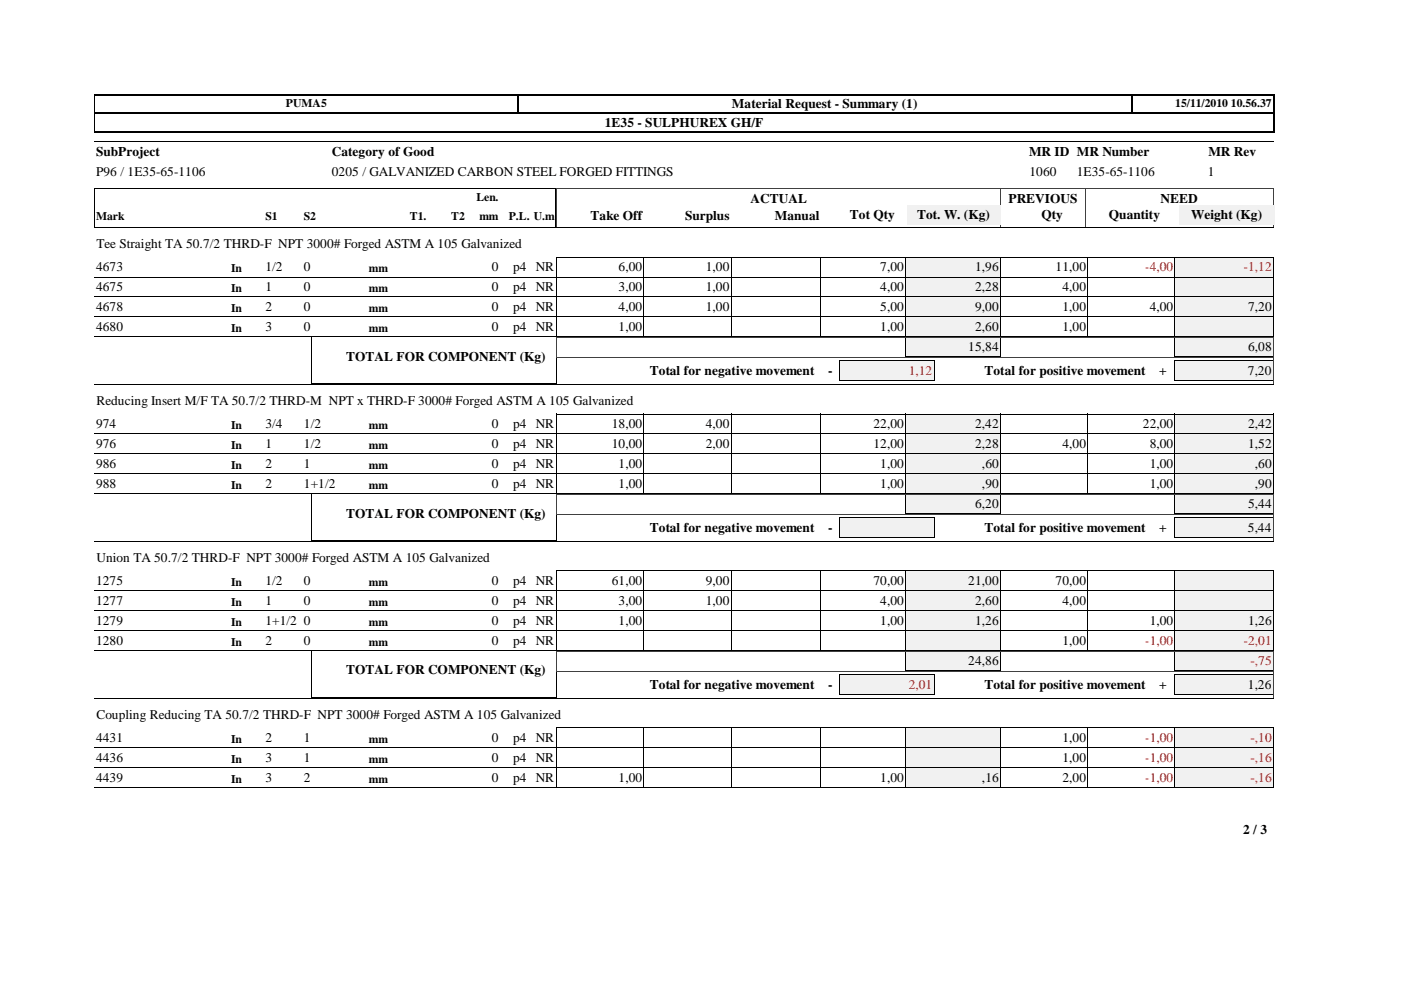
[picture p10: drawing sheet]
<svg xmlns="http://www.w3.org/2000/svg" width="297mm" height="210mm" viewBox="0 0 297 210" stroke-linecap="round" stroke-linejoin="round" font-family="sans-serif">
<defs><g id="words">
<g font-size="2.8">
<text x="155.2" y="22.9">Material Request - Summary (1)</text>
<text x="128.2" y="26.8">1E35 - SULPHUREX GH/F</text>
<text x="20.4" y="33.1">SubProject</text>
<text x="70.4" y="33">Category of Good</text>
<text x="218.2" y="33">MR ID MR Number</text>
<text x="256.2" y="33">MR Rev</text>
<text x="20.4" y="37.3">P96 / 1E35-65-1106</text>
<text x="70.4" y="37.2">0205 / GALVANIZED CARBON STEEL FORGED FITTINGS</text>
<text x="218.3" y="37.2">1060</text>
<text x="228.3" y="37.2">1E35-65-1106</text>
<text x="256.1" y="37.2">1</text>
<text x="125.2" y="46.7">Take Off</text>
<text x="145.2" y="46.7">Surplus</text>
<text x="159.1" y="43">ACTUAL</text>
<text x="164.3" y="46.7">Manual</text>
<text x="180.2" y="46.4">Tot Qty</text>
<text x="194.4" y="46.4">Tot. W. (Kg)</text>
<text x="213.8" y="43">PREVIOUS</text>
<text x="220.8" y="46.4">Qty</text>
<text x="235.1" y="46.4">Quantity</text>
<text x="246.1" y="43">NEED</text>
<text x="252.6" y="46.4">Weight (Kg)</text>
<text x="20.4" y="52.6">Tee Straight TA 50.7/2 THRD-F NPT 3000# Forged ASTM A 105 Galvanized</text>
<text x="20.4" y="57.5">4673</text>
<text x="56.3" y="57.5">1/2</text>
<text x="64.4" y="57.5">0</text>
<text x="104.3" y="57.5">0</text>
<text x="108.8" y="57.5">p4 NR</text>
<text x="131.1" y="57.5">6,00</text>
<text x="149.6" y="57.5">1,00</text>
<text x="186.6" y="57.5">7,00</text>
<text x="206.8" y="57.5">1,96</text>
<text x="223.8" y="57.5">11,00</text>
<text x="20.4" y="61.7">4675</text>
<text x="20.4" y="66">4678</text>
<text x="56.3" y="61.7">1</text>
<text x="56.3" y="66">2</text>
<text x="64.4" y="61.7">0</text>
<text x="64.4" y="66">0</text>
<text x="104.3" y="61.7">0</text>
<text x="104.3" y="66">0</text>
<text x="108.8" y="61.7">p4 NR</text>
<text x="108.8" y="66">p4 NR</text>
<text x="131.1" y="61.7">3,00</text>
<text x="131.1" y="66">4,00</text>
<text x="149.6" y="61.7">1,00</text>
<text x="149.6" y="66">1,00</text>
<text x="186.6" y="61.7">4,00</text>
<text x="186.6" y="66">5,00</text>
<text x="206.8" y="61.7">2,28</text>
<text x="206.8" y="66">9,00</text>
<text x="225.3" y="61.7">4,00</text>
<text x="225.3" y="66">1,00</text>
<text x="243.8" y="66">4,00</text>
<text x="264.6" y="66">7,20</text>
<text x="20.4" y="70.2">4680</text>
<text x="56.3" y="70.2">3</text>
<text x="64.4" y="70.2">0</text>
<text x="104.3" y="70.2">0</text>
<text x="108.8" y="70.2">p4 NR</text>
<text x="131.1" y="70.2">1,00</text>
<text x="186.6" y="70.2">1,00</text>
<text x="206.8" y="70.2">2,60</text>
<text x="225.3" y="70.2">1,00</text>
<text x="73.4" y="76.5">TOTAL FOR COMPONENT (Kg)</text>
<text x="205.3" y="74.4">15,84</text>
<text x="264.6" y="74.4">6,08</text>
<text x="137.7" y="79.5">Total for negative movement</text>
<text x="175.6" y="79.5">-</text>
<text x="208.7" y="79.5">Total for positive movement</text>
<text x="245.7" y="79.5">+</text>
<text x="264.5" y="79.5">7,20</text>
<text x="20.4" y="85.8">Reducing Insert M/F TA 50.7/2 THRD-M NPT x THRD-F 3000# Forged ASTM A 105 Galvanized</text>
<text x="20.4" y="90.8">974</text>
<text x="20.4" y="95">976</text>
<text x="56.3" y="90.8">3/4</text>
<text x="56.3" y="95">1</text>
<text x="64.4" y="90.8">1/2</text>
<text x="64.4" y="95">1/2</text>
<text x="104.3" y="90.8">0</text>
<text x="104.3" y="95">0</text>
<text x="108.8" y="90.8">p4 NR</text>
<text x="108.8" y="95">p4 NR</text>
<text x="129.7" y="90.8">18,00</text>
<text x="129.7" y="95">10,00</text>
<text x="149.6" y="90.8">4,00</text>
<text x="149.6" y="95">2,00</text>
<text x="185.2" y="90.8">22,00</text>
<text x="185.2" y="95">12,00</text>
<text x="206.8" y="90.8">2,42</text>
<text x="206.8" y="95">2,28</text>
<text x="225.3" y="95">4,00</text>
<text x="242.3" y="90.8">22,00</text>
<text x="243.8" y="95">8,00</text>
<text x="264.6" y="90.8">2,42</text>
<text x="264.6" y="95">1,52</text>
<text x="20.4" y="99.2">986</text>
<text x="56.3" y="99.2">2</text>
<text x="64.4" y="99.2">1</text>
<text x="104.3" y="99.2">0</text>
<text x="108.8" y="99.2">p4 NR</text>
<text x="131.1" y="99.2">1,00</text>
<text x="186.6" y="99.2">1,00</text>
<text x="208.2" y="99.2">,60</text>
<text x="243.8" y="99.2">1,00</text>
<text x="266.1" y="99.2">,60</text>
<text x="20.4" y="103.5">988</text>
<text x="56.3" y="103.5">2</text>
<text x="64.4" y="103.5">1+1/2</text>
<text x="104.3" y="103.5">0</text>
<text x="108.8" y="103.5">p4 NR</text>
<text x="131.1" y="103.5">1,00</text>
<text x="186.6" y="103.5">1,00</text>
<text x="206.8" y="107.7">6,20</text>
<text x="208.2" y="103.5">,90</text>
<text x="243.8" y="103.5">1,00</text>
<text x="264.6" y="107.7">5,44</text>
<text x="266.1" y="103.5">,90</text>
<text x="73.4" y="109.7">TOTAL FOR COMPONENT (Kg)</text>
<text x="137.7" y="112.8">Total for negative movement</text>
<text x="175.6" y="112.8">-</text>
<text x="208.7" y="112.8">Total for positive movement</text>
<text x="245.7" y="112.8">+</text>
<text x="264.5" y="112.7">5,44</text>
<text x="20.4" y="119.1">Union TA 50.7/2 THRD-F NPT 3000# Forged ASTM A 105 Galvanized</text>
<text x="20.4" y="124">1275</text>
<text x="56.3" y="124">1/2</text>
<text x="64.4" y="124">0</text>
<text x="104.3" y="124">0</text>
<text x="108.8" y="124">p4 NR</text>
<text x="129.7" y="124">61,00</text>
<text x="149.6" y="124">9,00</text>
<text x="185.2" y="124">70,00</text>
<text x="205.3" y="124">21,00</text>
<text x="223.8" y="124">70,00</text>
<text x="20.4" y="128.3">1277</text>
<text x="56.3" y="128.3">1</text>
<text x="64.4" y="128.3">0</text>
<text x="104.3" y="128.3">0</text>
<text x="108.8" y="128.3">p4 NR</text>
<text x="131.1" y="128.3">3,00</text>
<text x="149.6" y="128.3">1,00</text>
<text x="186.6" y="128.3">4,00</text>
<text x="206.8" y="128.3">2,60</text>
<text x="225.3" y="128.3">4,00</text>
<text x="20.4" y="132.5">1279</text>
<text x="20.4" y="136.7">1280</text>
<text x="56.3" y="132.5">1+1/2 0</text>
<text x="56.3" y="136.7">2</text>
<text x="64.4" y="136.7">0</text>
<text x="104.3" y="132.5">0</text>
<text x="104.3" y="136.7">0</text>
<text x="108.8" y="132.5">p4 NR</text>
<text x="108.8" y="136.7">p4 NR</text>
<text x="131.1" y="132.5">1,00</text>
<text x="186.6" y="132.5">1,00</text>
<text x="206.8" y="132.5">1,26</text>
<text x="225.3" y="136.7">1,00</text>
<text x="243.8" y="132.5">1,00</text>
<text x="264.6" y="132.5">1,26</text>
<text x="73.4" y="143">TOTAL FOR COMPONENT (Kg)</text>
<text x="205.3" y="141">24,86</text>
<text x="137.7" y="146">Total for negative movement</text>
<text x="175.6" y="146">-</text>
<text x="208.7" y="146">Total for positive movement</text>
<text x="245.7" y="146">+</text>
<text x="264.5" y="146">1,26</text>
<text x="20.4" y="152.4">Coupling Reducing TA 50.7/2 THRD-F NPT 3000# Forged ASTM A 105 Galvanized</text>
<text x="20.4" y="157.3">4431</text>
<text x="20.4" y="161.5">4436</text>
<text x="56.3" y="157.3">2</text>
<text x="56.3" y="161.5">3</text>
<text x="64.4" y="157.3">1</text>
<text x="64.4" y="161.5">1</text>
<text x="104.3" y="157.3">0</text>
<text x="104.3" y="161.5">0</text>
<text x="108.8" y="157.3">p4 NR</text>
<text x="108.8" y="161.5">p4 NR</text>
<text x="225.3" y="157.3">1,00</text>
<text x="225.3" y="161.5">1,00</text>
<text x="20.4" y="165.8">4439</text>
<text x="56.3" y="165.8">3</text>
<text x="64.4" y="165.8">2</text>
<text x="104.3" y="165.8">0</text>
<text x="108.8" y="165.8">p4 NR</text>
<text x="131.1" y="165.8">1,00</text>
<text x="186.6" y="165.8">1,00</text>
<text x="208.2" y="165.8">,16</text>
<text x="225.3" y="165.8">2,00</text>
<text x="263.6" y="176.9">2 / 3</text>
</g>
<g font-size="2.8" fill="#f00">
<text x="242.8" y="57.5">-4,00</text>
<text x="263.7" y="57.5">-1,12</text>
<text x="192.7" y="79.5">1,12</text>
<text x="242.8" y="136.7">-1,00</text>
<text x="263.7" y="136.7">-2,01</text>
<text x="265.1" y="141">-,75</text>
<text x="192.7" y="146">2,01</text>
<text x="242.8" y="157.3">-1,00</text>
<text x="242.8" y="161.5">-1,00</text>
<text x="265.1" y="157.3">-,10</text>
<text x="265.1" y="161.5">-,16</text>
<text x="242.8" y="165.8">-1,00</text>
<text x="265.1" y="165.8">-,16</text>
</g>
<g font-size="2.5">
<text x="60.6" y="22.6">PUMA5</text>
<text x="249.2" y="22.6">15/11/2010 10.56.37</text>
<text x="20.4" y="46.7">Mark</text>
<text x="56.3" y="46.7">S1</text>
<text x="64.4" y="46.7">S2</text>
<text x="86.9" y="46.7">T1.</text>
<text x="95.7" y="46.7">T2</text>
<text x="101" y="42.7">Len.</text>
<text x="101.6" y="46.7">mm</text>
<text x="107.9" y="46.7">P.L. U.m</text>
<text x="49" y="57.7">In</text>
<text x="78.2" y="57.7">mm</text>
<text x="49" y="62">In</text>
<text x="78.2" y="62">mm</text>
<text x="49" y="66.2">In</text>
<text x="49" y="70.4">In</text>
<text x="78.2" y="66.2">mm</text>
<text x="78.2" y="70.4">mm</text>
<text x="49" y="91">In</text>
<text x="49" y="95.2">In</text>
<text x="78.2" y="91">mm</text>
<text x="78.2" y="95.2">mm</text>
<text x="49" y="99.5">In</text>
<text x="78.2" y="99.5">mm</text>
<text x="49" y="103.7">In</text>
<text x="78.2" y="103.7">mm</text>
<text x="49" y="124.3">In</text>
<text x="78.2" y="124.3">mm</text>
<text x="49" y="128.5">In</text>
<text x="78.2" y="128.5">mm</text>
<text x="49" y="132.8">In</text>
<text x="49" y="137">In</text>
<text x="78.2" y="132.8">mm</text>
<text x="78.2" y="137">mm</text>
<text x="49" y="157.6">In</text>
<text x="49" y="161.8">In</text>
<text x="78.2" y="157.6">mm</text>
<text x="78.2" y="161.8">mm</text>
<text x="49" y="166">In</text>
<text x="78.2" y="166">mm</text>
</g>
</g></defs>
<path d="M270.1 20v4.1M20 20.1h250.3M20 24h250.3M20 27.9h250.3" fill="none" stroke="#000" stroke-width=".25"/>
<path d="M239.9 20v4.1" fill="none" stroke="#000" stroke-width=".38"/>
<path d="M109.9 20v4.1" fill="none" stroke="#000" stroke-width=".34"/>
<path d="M20.1 20v8M20 30h250M20 39.9h97.9M20 39.9v8.3l97.9 .1v-8.4" fill="none" stroke="#000" stroke-width=".21"/>
<path d="M20 24h250.3M270.1 23.9v4.1" fill="none" stroke="#000" stroke-width=".3"/>
<path d="M118 39.9h152M118 39.9v8.3h152M212.1 39.9v8.4M212.2 39.9v8.4M230.1 39.9v8.4M270 39.9v8.4" fill="none" stroke="#404040" stroke-width=".21"/>
<path d="M99.6 43.9h6.4v3.8h-6.4z" fill="#fff"/>
<g fill="#f1f1f1">
<path d="M192.3 43.4h19.8v4.2h-19.8z"/>
<path d="M250 43.4h20.2v4.2h-20.2z"/>
</g>
<path d="M20 48.3h250M20 58.7h172.1M136.5 54.5v4.3M155 54.5v4.3M174.1 54.5v4.3M192 54.5v4.3M192.1 54.5h-74.1v4.3M212.1 54.5h37v4.3M212.1 58.7h37M212.1 54.5v4.3M230.6 54.5v4.3" fill="none" stroke="#000" stroke-width=".21"/>
<path d="M192.1 54.5h20v4.2h-20z" fill="#f1f1f1"/>
<path d="M192 58.7h20.1M192 58.8v-4.3h20.1v4.3" fill="none" stroke="#000" stroke-width=".21"/>
<path d="M249.1 54.5h20.9v4.2h-20.9z" fill="#f1f1f1"/>
<path d="M136.5 58.7v4.3M155 58.7v4.3M174.1 58.7v4.3M192 58.7v4.3M192.1 58.7h-74.1v4.3M212.1 58.7h57.9M212.1 58.7v4.3M230.6 58.7v4.3M249.1 54.5h20.9M249.1 54.5v8.5h-37M270 54.5v4.3M20 63h172.1" fill="none" stroke="#000" stroke-width=".21"/>
<path d="M192.1 58.7h20v4.2h-20z" fill="#f1f1f1"/>
<path d="M192 58.7h20.1v4.3h-20.1z" fill="none" stroke="#000" stroke-width=".21"/>
<path d="M249.1 58.7h20.9v4.2h-20.9z" fill="#f1f1f1"/>
<path d="M249.1 58.7h20.9M249.1 58.7v8.5h-37M270 58.7v4.3M20 67.2h172.1M136.5 62.9v4.3M155 62.9v4.3M174.1 62.9v4.3M192 62.9v4.3M192.1 63h-74.1v4.2M212.1 63h57.9M212.1 62.9v4.3M230.6 62.9v4.3" fill="none" stroke="#000" stroke-width=".21"/>
<path d="M192.1 62.9h20v4.3h-20z" fill="#f1f1f1"/>
<path d="M192 63h20.1v4.2h-20.1z" fill="none" stroke="#000" stroke-width=".21"/>
<path d="M249.1 62.9h20.9v4.3h-20.9z" fill="#f1f1f1"/>
<g fill="none" stroke="#000" stroke-width=".21">
<path d="M20 71.4h172.1M118 67.2h74.1M118 67.2v4.3M136.5 67.2v4.3M155 67.2v4.3M174.1 67.2v4.3M192 67.2v4.3M212.1 67.2h57.9M212.1 67.2v4.3M230.6 67.2v4.3M249.1 63h20.9M249.1 62.9v8.6l-37-.1"/>
<path d="M270 62.9v4.3"/>
</g>
<path d="M192.1 67.2h20v4.2h-20z" fill="#f1f1f1"/>
<path d="M192 67.2h20.1M192 67.2v4.2l20.1 .1v-4.3" fill="none" stroke="#000" stroke-width=".21"/>
<path d="M249.1 67.2h20.9v4.2h-20.9z" fill="#f1f1f1"/>
<path d="M249.1 67.2h20.9M249.1 71.4h20.9M249.1 67.2v4.3M270 67.2v4.3" fill="none" stroke="#000" stroke-width=".21"/>
<path d="M192.1 71.4h20v4.2h-20z" fill="#f1f1f1"/>
<path d="M192 71.4h20.1M192 71.4v4.3h20.1v-4.3" fill="none" stroke="#000" stroke-width=".21"/>
<path d="M249.1 71.4h20.9v4.2h-20.9z" fill="#f1f1f1"/>
<path d="M249.1 71.4h20.9M249.1 75.7h20.9M249.1 71.4v4.3M270 71.4v4.3" fill="none" stroke="#000" stroke-width=".21"/>
<path d="M249.1 76.5h20.8v4.1h-20.8z" fill="#f1f1f1"/>
<path d="M249 76.4h21l-.1 4.3h-20.9z" fill="none" stroke="#000" stroke-width=".21"/>
<path d="M178 76.5h20v4.1h-20z" fill="#f1f1f1"/>
<g fill="none" stroke="#000" stroke-width=".21">
<path d="M66 71.4h52.1M66 71.4v10M118 71.4v10M177.9 76.4h20.2v4.3h-20.2zM20 81.5h250M20 92h172.1M66 81.4h52.1M136.5 87.8v4.2M155 87.8v4.2M174.1 87.8v4.2M192 87.8v4.2M192.1 87.8h-74.1v4.2"/>
<path d="M212.1 87.8h37v4.2h-37M212.1 87.8v4.2M230.6 87.8v4.2"/>
</g>
<path d="M118 75.8v-4.3h152.1v4.3M118 75.7v5.8h152.1v-5.7h-152.1" fill="none" stroke="#404040" stroke-width=".21"/>
<path d="M192.1 87.8h20v4.2h-20z" fill="#f1f1f1"/>
<path d="M192 87.8h20.1v4.2h-20.1z" fill="none" stroke="#000" stroke-width=".21"/>
<path d="M249.1 87.8h20.9v4.2h-20.9z" fill="#f1f1f1"/>
<path d="M20 96.2h172.1M136.5 92v4.3M155 92v4.3M174.1 92v4.3M192 92v4.3M192.1 92h-74.1v4.3M212.1 92h57.9M212.1 92v4.3M230.6 92v4.3M249.1 87.8h20.9M249.1 87.8v8.5l-37-.1M270 87.8v4.2" fill="none" stroke="#000" stroke-width=".21"/>
<path d="M192.1 92h20v4.2h-20z" fill="#f1f1f1"/>
<path d="M192 92h20.1v4.3l-20.1-.1z" fill="none" stroke="#000" stroke-width=".21"/>
<path d="M249.1 92h20.9v4.2h-20.9z" fill="#f1f1f1"/>
<g fill="none" stroke="#000" stroke-width=".21">
<path d="M118 96.2h74.1M118 96.2v4.3M136.5 96.2v4.3M155 96.2v4.3M174.1 96.2v4.3M192 96.2v4.3M212.1 96.2h57.9M212.1 96.2v4.3M230.6 96.2v4.3M249.1 92h20.9M249.1 92v8.5h-37M270 92v4.3"/>
<path d="M20 100.5h172.1"/>
</g>
<path d="M192.1 96.2h20v4.3h-20z" fill="#f1f1f1"/>
<path d="M192 96.2h20.1M192 96.2v4.3h20.1v-4.3" fill="none" stroke="#000" stroke-width=".21"/>
<path d="M249.1 96.2h20.9v4.3h-20.9z" fill="#f1f1f1"/>
<g fill="none" stroke="#000" stroke-width=".21">
<path d="M249.1 96.2h20.9M249.1 96.2v8.5h-37M270 96.2v4.3M20 104.7h172.1M118 100.5h74.1M118 100.5v4.2M136.5 100.5v4.2M155 100.5v4.2M174.1 100.5v4.2M192 100.5v4.2M212.1 100.5h57.9M212.1 100.5v4.2"/>
<path d="M230.6 100.5v4.2"/>
</g>
<path d="M192.1 100.5h20v4.2h-20z" fill="#f1f1f1"/>
<path d="M192 100.5h20.1M192 100.5v4.2h20.1v-4.2" fill="none" stroke="#000" stroke-width=".21"/>
<path d="M249.1 100.5h20.9v4.2h-20.9z" fill="#f1f1f1"/>
<path d="M249.1 100.5h20.9M249.1 104.7h20.9M249.1 100.5v4.2M270 100.5v4.2" fill="none" stroke="#000" stroke-width=".21"/>
<path d="M192.1 104.7h20v4.2h-20z" fill="#f1f1f1"/>
<path d="M192 104.7h20.1M192 108.9h20.1M192 104.7v4.3M212.1 104.7v4.3" fill="none" stroke="#000" stroke-width=".21"/>
<path d="M249.1 104.7h20.9v4.2h-20.9z" fill="#f1f1f1"/>
<path d="M249.1 104.7h20.9M249.1 108.9h20.9M249.1 104.7v4.3M270 104.7v4.3" fill="none" stroke="#000" stroke-width=".21"/>
<path d="M249.1 109.7h20.8v4.2h-20.8z" fill="#f1f1f1"/>
<path d="M249 109.7h21M249.1 109.7l-.1 4.2 20.9 .1v-4.3" fill="none" stroke="#000" stroke-width=".21"/>
<path d="M178 109.7h20v4.2h-20z" fill="#f1f1f1"/>
<g fill="none" stroke="#000" stroke-width=".21">
<path d="M20 114.8h250M66 104.7h52.1M66 114.7h52.1M66 104.7v10M118 104.7v10M177.9 109.7h20.2M177.9 109.7v4.2l20.2 .1v-4.3M20 125.3h172.1M118 121.1h74.1M118 121v4.3M136.5 121v4.3M155 121v4.3"/>
<path d="M174.1 121v4.3M192 121v4.3M212.1 121.1h37M212.1 121v4.3M230.6 121v4.3M249.1 121v4.3h-37"/>
</g>
<path d="M118 109v5.8h152.1v-5.8h-152.1v-4.2h152.1v4.3" fill="none" stroke="#404040" stroke-width=".21"/>
<path d="M192.1 121h20v4.3h-20z" fill="#f1f1f1"/>
<path d="M192 121.1h20.1M192 121v4.3h20.1v-4.3" fill="none" stroke="#000" stroke-width=".21"/>
<path d="M249.1 121h20.9v4.3h-20.9z" fill="#f1f1f1"/>
<g fill="none" stroke="#000" stroke-width=".21">
<path d="M20 129.5h172.1M118 125.3h74.1M118 125.3v4.2M136.5 125.3v4.2M155 125.3v4.2M174.1 125.3v4.2M192 125.3v4.2M212.1 125.3h57.9M212.1 125.3v4.2M230.6 125.3v4.2M249.1 121.1h20.9M249.1 121v8.5h-37"/>
<path d="M270 121v4.3"/>
</g>
<path d="M192.1 125.3h20v4.2h-20z" fill="#f1f1f1"/>
<path d="M192 125.3h20.1M192 125.3v4.2h20.1v-4.2" fill="none" stroke="#000" stroke-width=".21"/>
<path d="M249.1 125.3h20.9v4.2h-20.9z" fill="#f1f1f1"/>
<g fill="none" stroke="#000" stroke-width=".21">
<path d="M20 133.8h172.1M118 129.5h74.1M118 129.5v4.3M136.5 129.5v4.3M155 129.5v4.3M174.1 129.5v4.3M192 129.5v4.3M212.1 129.5h57.9M212.1 133.8h37M212.1 129.5v4.3M230.6 129.5v4.3M249.1 125.3h20.9"/>
<path d="M249.1 125.3v8.5M270 125.3v4.2"/>
</g>
<path d="M192.1 129.5h20v4.2h-20z" fill="#f1f1f1"/>
<path d="M192 129.5h20.1M192 133.8h20.1M192 129.5v4.3M212.1 129.5v4.3" fill="none" stroke="#000" stroke-width=".21"/>
<path d="M249.1 129.5h20.9v4.2h-20.9z" fill="#f1f1f1"/>
<g fill="none" stroke="#000" stroke-width=".21">
<path d="M20 138h172.1M136.5 133.7v4.3M155 133.7v4.3M174.1 133.7v4.3M192 133.7v4.3M192.1 133.8h-74.1v4.2M212.1 133.8h57.9M212.1 138h37M212.1 133.7v4.3M230.6 133.7v4.3M249.1 129.5h20.9M249.1 129.5v8.5"/>
<path d="M270 129.5v4.3"/>
</g>
<path d="M192.1 133.7h20v4.3h-20z" fill="#f1f1f1"/>
<path d="M192 138h20.1M192 138v-4.2h20.1v4.2" fill="none" stroke="#000" stroke-width=".21"/>
<path d="M249.1 133.7h20.9v4.3h-20.9z" fill="#f1f1f1"/>
<path d="M249.1 133.8h20.9M249.1 138h20.9M249.1 133.7v4.3M270 133.7v4.3" fill="none" stroke="#000" stroke-width=".21"/>
<path d="M192.1 138h20v4.2h-20z" fill="#f1f1f1"/>
<path d="M192 142.2h20.1M192 142.2v-4.2h20.1v4.2" fill="none" stroke="#000" stroke-width=".21"/>
<path d="M249.1 138h20.9v4.2h-20.9z" fill="#f1f1f1"/>
<path d="M249.1 138h20.9M249.1 138v4.2M270 138v4.2M249.1 142.2h20.9" fill="none" stroke="#000" stroke-width=".21"/>
<path d="M249.1 143h20.8v4.2h-20.8z" fill="#f1f1f1"/>
<path d="M249 143h21M249 147.2h21M249.1 143v4.2M269.9 143v4.2" fill="none" stroke="#000" stroke-width=".21"/>
<path d="M178 143h20v4.2h-20z" fill="#f1f1f1"/>
<g fill="none" stroke="#000" stroke-width=".21">
<path d="M66 138h52.1l-.1 10-52-.1zM20 148.1h250M20 158.6h172.1M118 154.3h74.1M118 154.3v4.3M136.5 154.3v4.3M155 154.3v4.3M174.1 154.3v4.3M177.9 143h20.2M177.9 147.2h20.2M177.9 143v4.2M192 154.3v4.3"/>
<path d="M198.1 143v4.2M212.1 154.3h37M212.1 158.6h37M212.1 154.3v4.3M230.6 154.3v4.3M249.1 154.3v4.3"/>
</g>
<path d="M118 138.1h152.1M118 138v4.3h152.1M270.1 138v4.3M118 148.1h152.1M118 142.3v5.8M270.1 142.3v5.8" fill="none" stroke="#404040" stroke-width=".21"/>
<path d="M192.1 154.3h20v4.2h-20z" fill="#f1f1f1"/>
<path d="M192 154.3h20.1M192 158.6h20.1M192 154.3v4.3M212.1 154.3v4.3" fill="none" stroke="#000" stroke-width=".21"/>
<path d="M249.1 154.3h20.9v4.2h-20.9z" fill="#f1f1f1"/>
<g fill="none" stroke="#000" stroke-width=".21">
<path d="M136.5 158.5v4.3M155 158.5v4.3M174.1 158.5v4.3M192 158.5v4.3M192.1 158.6h-74.1v4.2M212.1 158.6h57.9M212.1 158.5v4.3M230.6 158.5v4.3M249.1 154.3h20.9M249.1 154.3v8.5M270 154.3v4.3M20 162.8h172.1"/>
<path d="M212.1 162.8h37"/>
</g>
<path d="M192.1 158.5h20v4.3h-20z" fill="#f1f1f1"/>
<path d="M192 162.8h20.1M192 162.8v-4.2h20.1v4.2" fill="none" stroke="#000" stroke-width=".21"/>
<path d="M249.1 158.5h20.9v4.3h-20.9z" fill="#f1f1f1"/>
<g fill="none" stroke="#000" stroke-width=".21">
<path d="M249.1 158.6h20.9M249.1 158.5v8.5M270 158.5v4.3M20 167h172.1M136.5 162.8v4.2M155 162.8v4.2M174.1 162.8v4.2M192 162.8v4.2M192.1 162.8h-74.1v4.2M212.1 162.8h57.9M212.1 167h37M212.1 162.8v4.2"/>
<path d="M230.6 162.8v4.2"/>
</g>
<path d="M192.1 162.8h20v4.2h-20z" fill="#f1f1f1"/>
<path d="M192 167h20.1M192 167v-4.2h20.1v4.2" fill="none" stroke="#000" stroke-width=".21"/>
<path d="M249.1 162.8h20.9v4.2h-20.9z" fill="#f1f1f1"/>
<path d="M249.1 162.8h20.9M249.1 167h20.9M249.1 162.8v4.2M270 162.8v4.2" fill="none" stroke="#000" stroke-width=".21"/>
<use href="#words"/>
</svg>
